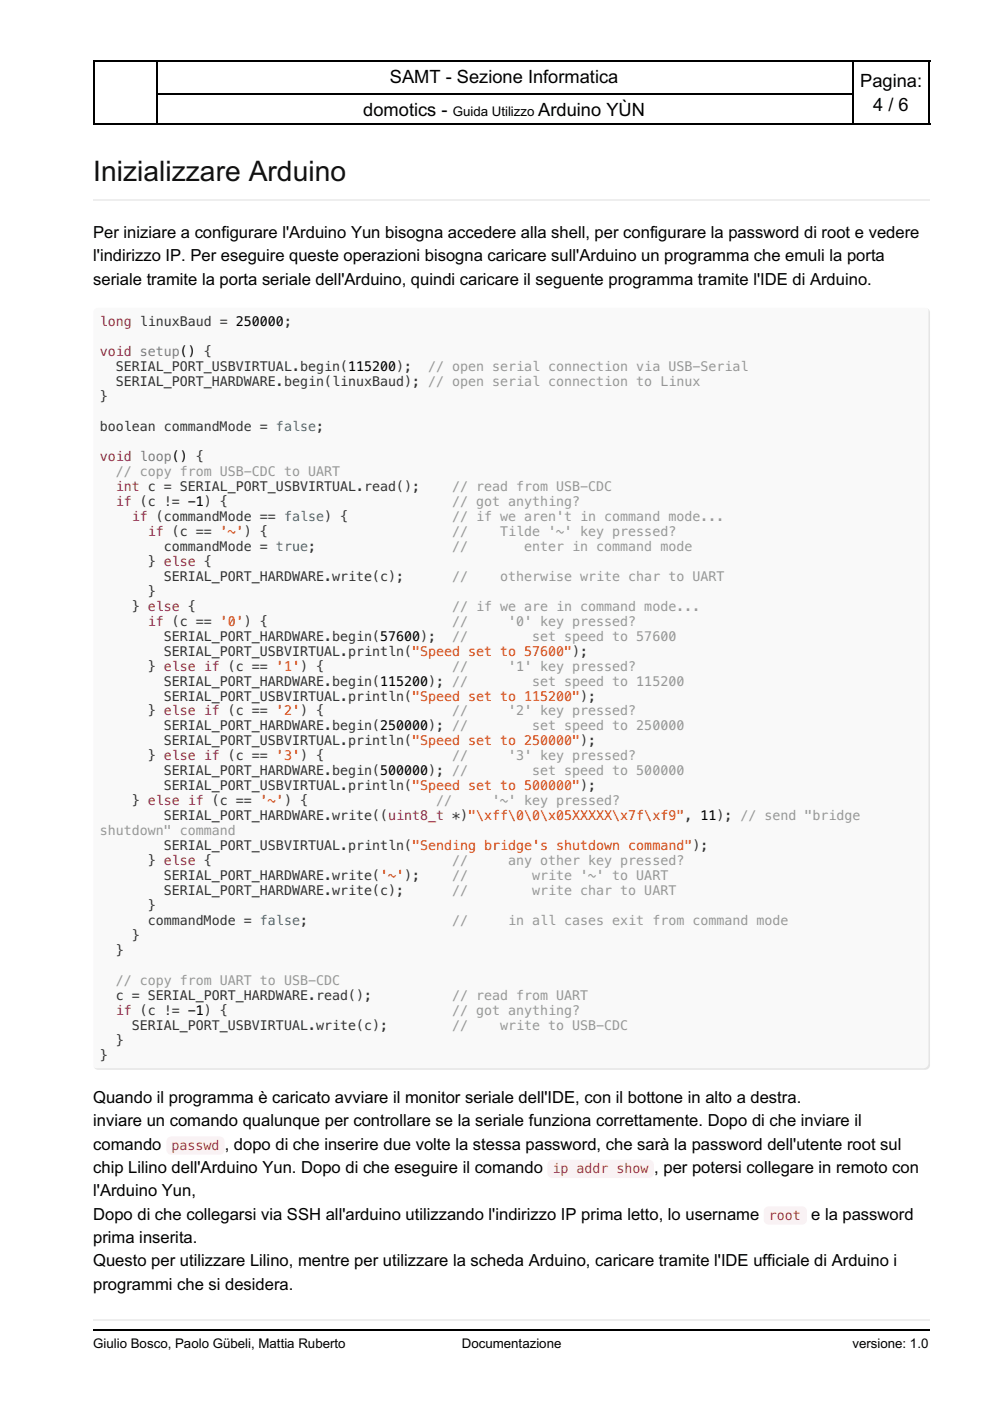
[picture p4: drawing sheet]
<svg xmlns="http://www.w3.org/2000/svg" width="210mm" height="297mm" viewBox="0 0 210 297" stroke-linecap="round" stroke-linejoin="round" font-family="sans-serif">
<defs><g id="words">
<text font-size="6" fill="#111" x="19.8" y="38.5">Inizializzare Arduino</text>
<g font-size="3.9">
<text x="82.7" y="17.6">SAMT - Sezione Informatica</text>
<text x="182.4" y="18.3">Pagina:</text>
<text x="185.1" y="23.6">4 / 6</text>
<text x="77" y="24.7">domotics -</text>
<text x="114.1" y="24.7">Arduino YÙN</text>
</g>
<g font-size="3.5">
<text x="19.8" y="50.4">Per iniziare a configurare l'Arduino Yun bisogna accedere alla shell, per configurare la password di root e vedere</text>
<text x="19.8" y="55.4">l'indirizzo IP. Per eseguire queste operazioni bisogna caricare sull'Arduino un programma che emuli la porta</text>
<text x="19.8" y="60.3">seriale tramite la porta seriale dell'Arduino, quindi caricare il seguente programma tramite l'IDE di Arduino.</text>
<text x="19.8" y="233.9">Quando il programma è caricato avviare il monitor seriale dell'IDE, con il bottone in alto a destra.</text>
<text x="19.8" y="238.8">inviare un comando qualunque per controllare se la seriale funziona correttamente. Dopo di che inviare il</text>
<text x="19.8" y="243.8">comando</text>
<text x="47.7" y="243.8">, dopo di che inserire due volte la stessa password, che sarà la password dell'utente root sul</text>
<text x="19.8" y="248.7">chip Lilino dell'Arduino Yun. Dopo di che eseguire il comando</text>
<text x="138.7" y="248.7">, per potersi collegare in remoto con</text>
<text x="19.8" y="253.6">l'Arduino Yun,</text>
<text x="19.8" y="258.6">Dopo di che collegarsi via SSH all'arduino utilizzando l'indirizzo IP prima letto, lo username</text>
<text x="19.8" y="263.5">prima inserita.</text>
<text x="172" y="258.6">e la password</text>
<text x="19.8" y="268.5">Questo per utilizzare Lilino, mentre per utilizzare la scheda Arduino, caricare tramite l'IDE ufficiale di Arduino i</text>
<text x="19.8" y="273.4">programmi che si desidera.</text>
</g>
<g font-size="2.8">
<text x="96" y="24.7">Guida Utilizzo</text>
<text x="19.8" y="285.7">Giulio Bosco, Paolo Gübeli, Mattia Ruberto</text>
<text x="97.9" y="285.7">Documentazione</text>
<text x="180.7" y="285.7">versione: 1.0</text>
</g>
<g font-size="2.8" fill="#a71d5d">
<text x="21.2" y="69.1">long linuxBaud = 250000;</text>
<text x="21.2" y="75.5">void setup() {</text>
<text x="21.2" y="97.7">void loop() {</text>
<text x="24.6" y="104.1">int c = SERIAL_PORT_USBVIRTUAL.read();</text>
<text x="24.6" y="107.2">if (c != -1) {</text>
<text x="28" y="110.4">if (commandMode == false) {</text>
<text x="31.4" y="113.6">if (c == '~') {</text>
<text x="31.4" y="132.6">if (c == '0') {</text>
<text x="24.6" y="215.2">if (c != -1) {</text>
</g>
<g font-size="2.8" fill="#333">
<text x="24.6" y="78.7">SERIAL_PORT_USBVIRTUAL.begin(115200);</text>
<text x="24.6" y="81.8">SERIAL_PORT_HARDWARE.begin(linuxBaud); // open serial connection to Linux</text>
<text x="21.2" y="85">}</text>
<text x="21.2" y="91.4">boolean commandMode = false;</text>
<text x="31.4" y="119.9">} else {</text>
<text x="34.7" y="116.8">commandMode = true;</text>
<text x="34.7" y="123.1">SERIAL_PORT_HARDWARE.write(c);</text>
<text x="28" y="129.5">} else {</text>
<text x="31.4" y="126.3">}</text>
<text x="34.7" y="135.8">SERIAL_PORT_HARDWARE.begin(57600);</text>
<text x="31.4" y="142.2">} else if (c == '1') {</text>
<text x="34.7" y="139">SERIAL_PORT_USBVIRTUAL.println(&quot;Speed set to 57600&quot;);</text>
<text x="34.7" y="145.3">SERIAL_PORT_HARDWARE.begin(115200); //</text>
<text x="34.7" y="148.5">SERIAL_PORT_USBVIRTUAL.println(&quot;Speed set to 115200&quot;);</text>
<text x="31.4" y="151.7">} else if (c == '2') {</text>
<text x="34.7" y="154.9">SERIAL_PORT_HARDWARE.begin(250000); //</text>
<text x="31.4" y="161.2">} else if (c == '3') {</text>
<text x="34.7" y="158">SERIAL_PORT_USBVIRTUAL.println(&quot;Speed set to 250000&quot;);</text>
<text x="34.7" y="164.4">SERIAL_PORT_HARDWARE.begin(500000); //</text>
<text x="34.7" y="167.6">SERIAL_PORT_USBVIRTUAL.println(&quot;Speed set to 500000&quot;);</text>
<text x="28" y="170.7">} else if (c == '~') {</text>
<text x="34.7" y="173.9">SERIAL_PORT_HARDWARE.write((uint8_t *)&quot;\xff\0\0\x05XXXXX\x7f\xf9&quot;, 11); // send &quot;bridge</text>
<text x="31.4" y="183.4">} else {</text>
<text x="34.7" y="180.3">SERIAL_PORT_USBVIRTUAL.println(&quot;Sending bridge's shutdown command&quot;);</text>
<text x="34.7" y="186.6">SERIAL_PORT_HARDWARE.write('~');</text>
<text x="34.7" y="189.8">SERIAL_PORT_HARDWARE.write(c);</text>
<text x="31.4" y="193">}</text>
<text x="31.4" y="196.1">commandMode = false;</text>
<text x="24.6" y="202.5">}</text>
<text x="28" y="199.3">}</text>
<text x="24.6" y="212">c = SERIAL_PORT_HARDWARE.read();</text>
<text x="24.6" y="221.5">}</text>
<text x="28" y="218.4">SERIAL_PORT_USBVIRTUAL.write(c);</text>
<text x="21.2" y="224.7">}</text>
</g>
<g font-size="2.8" fill="#969896">
<text x="90.8" y="78.7">// open serial connection via USB-Serial</text>
<text x="24.6" y="100.9">// copy from USB-CDC to UART</text>
<text x="95.9" y="104.1">// read from USB-CDC</text>
<text x="95.9" y="107.2">// got anything?</text>
<text x="95.9" y="110.4">// if we aren't in command mode...</text>
<text x="95.9" y="113.6">//</text>
<text x="106.1" y="113.6">Tilde '~' key pressed?</text>
<text x="95.9" y="116.8">//</text>
<text x="111.1" y="116.8">enter in command mode</text>
<text x="95.9" y="123.1">//</text>
<text x="106.1" y="123.1">otherwise write char to UART</text>
<text x="95.9" y="129.5">// if we are in command mode...</text>
<text x="95.9" y="132.6">//</text>
<text x="95.9" y="135.8">//</text>
<text x="107.8" y="132.6">'0' key pressed?</text>
<text x="112.8" y="135.8">set speed to 57600</text>
<text x="95.9" y="142.2">//</text>
<text x="107.8" y="142.2">'1' key pressed?</text>
<text x="112.8" y="145.3">set speed to 115200</text>
<text x="95.9" y="151.7">//</text>
<text x="107.8" y="151.7">'2' key pressed?</text>
<text x="112.8" y="154.9">set speed to 250000</text>
<text x="95.9" y="161.2">//</text>
<text x="107.8" y="161.2">'3' key pressed?</text>
<text x="112.8" y="164.4">set speed to 500000</text>
<text x="92.5" y="170.7">//</text>
<text x="104.4" y="170.7">'~' key pressed?</text>
<text x="21.2" y="177.1">shutdown&quot; command</text>
<text x="95.9" y="183.4">//</text>
<text x="107.8" y="183.4">any other key pressed?</text>
<text x="95.9" y="186.6">//</text>
<text x="95.9" y="189.8">//</text>
<text x="112.8" y="186.6">write '~' to UART</text>
<text x="112.8" y="189.8">write char to UART</text>
<text x="95.9" y="196.1">//</text>
<text x="107.8" y="196.1">in all cases exit from command mode</text>
<text x="24.6" y="208.8">// copy from UART to USB-CDC</text>
<text x="95.9" y="212">// read from UART</text>
<text x="95.9" y="215.2">// got anything?</text>
<text x="95.9" y="218.4">//</text>
<text x="106.1" y="218.4">write to USB-CDC</text>
</g>
<g font-size="2.8" fill="#c7254e">
<text x="36.3" y="243.8">passwd</text>
<text x="117.1" y="248.7">ip addr show</text>
<text x="163" y="258.6">root</text>
</g>
</g></defs>
<path d="M19.8 12.9h177.4M19.8 19.9h177.4M19.8 26.3h177.4" fill="none" stroke="#000" stroke-width=".35"/>
<path d="M19.8 12.7h13.7v13.8h-13.7z" fill="#fff"/>
<path d="M19.8 12.9h13.7M19.9 12.7v13.8M33.3 12.7v13.8M19.8 26.3h13.7" fill="none" stroke="#000" stroke-width=".35"/>
<path d="M180.6 12.7h16.6v13.8h-16.6z" fill="#fff"/>
<path d="M180.6 12.9h16.6M180.8 12.7v13.8M197 12.7v13.8M180.6 26.3h16.6" fill="none" stroke="#000" stroke-width=".35"/>
<g fill="#fff">
<path d="M9.9 276.9h190.1v10.3h-190.1z"/>
<path d="M16.2 279.8h181v4.5h-181z"/>
</g>
<path d="M19.8 279.9h177.4" fill="none" stroke="#eee" stroke-width=".35"/>
<path d="M19.8 282h177.4" fill="none" stroke="#000" stroke-width=".35"/>
<g fill="#fff">
<path d="M9.9 30h190.1v246.9h-190.1z"/>
<path d="M16.2 29.9h181v247.1h-181z"/>
</g>
<path d="M19.8 42.5h177.4" fill="none" stroke="#eee" stroke-width=".35"/>
<path d="M20.2 65.5l.6-.2h175.3a1.06 1.06 0 0 1 1.1 1v159.5a1.06 1.06 0 0 1-1.1 1h-175.3a1.06 1.06 0 0 1-1-1v-159.5z" fill-rule="evenodd" fill="#f9f9f9"/>
<g fill="#f9f2f4">
<path d="M35.7 241.2l.6-.3h10.3a1.06 1.06 0 0 1 1 1.1v1.8a1.06 1.06 0 0 1-1 1h-10.3a1.06 1.06 0 0 1-1-1v-2.1z" fill-rule="evenodd"/>
<path d="M116.5 246.1l.6-.2h20.5a1.06 1.06 0 0 1 1 1v1.8a1.06 1.06 0 0 1-1 1.1h-20.5a1.06 1.06 0 0 1-1-1.1v-2.1z" fill-rule="evenodd"/>
<path d="M162.4 256l.6-.2h7a1.06 1.06 0 0 1 1.1 1v1.8a1.06 1.06 0 0 1-1.1 1h-7a1.06 1.06 0 0 1-1.1-1l.1-2.1z" fill-rule="evenodd"/>
</g>
<use href="#words"/>
</svg>
